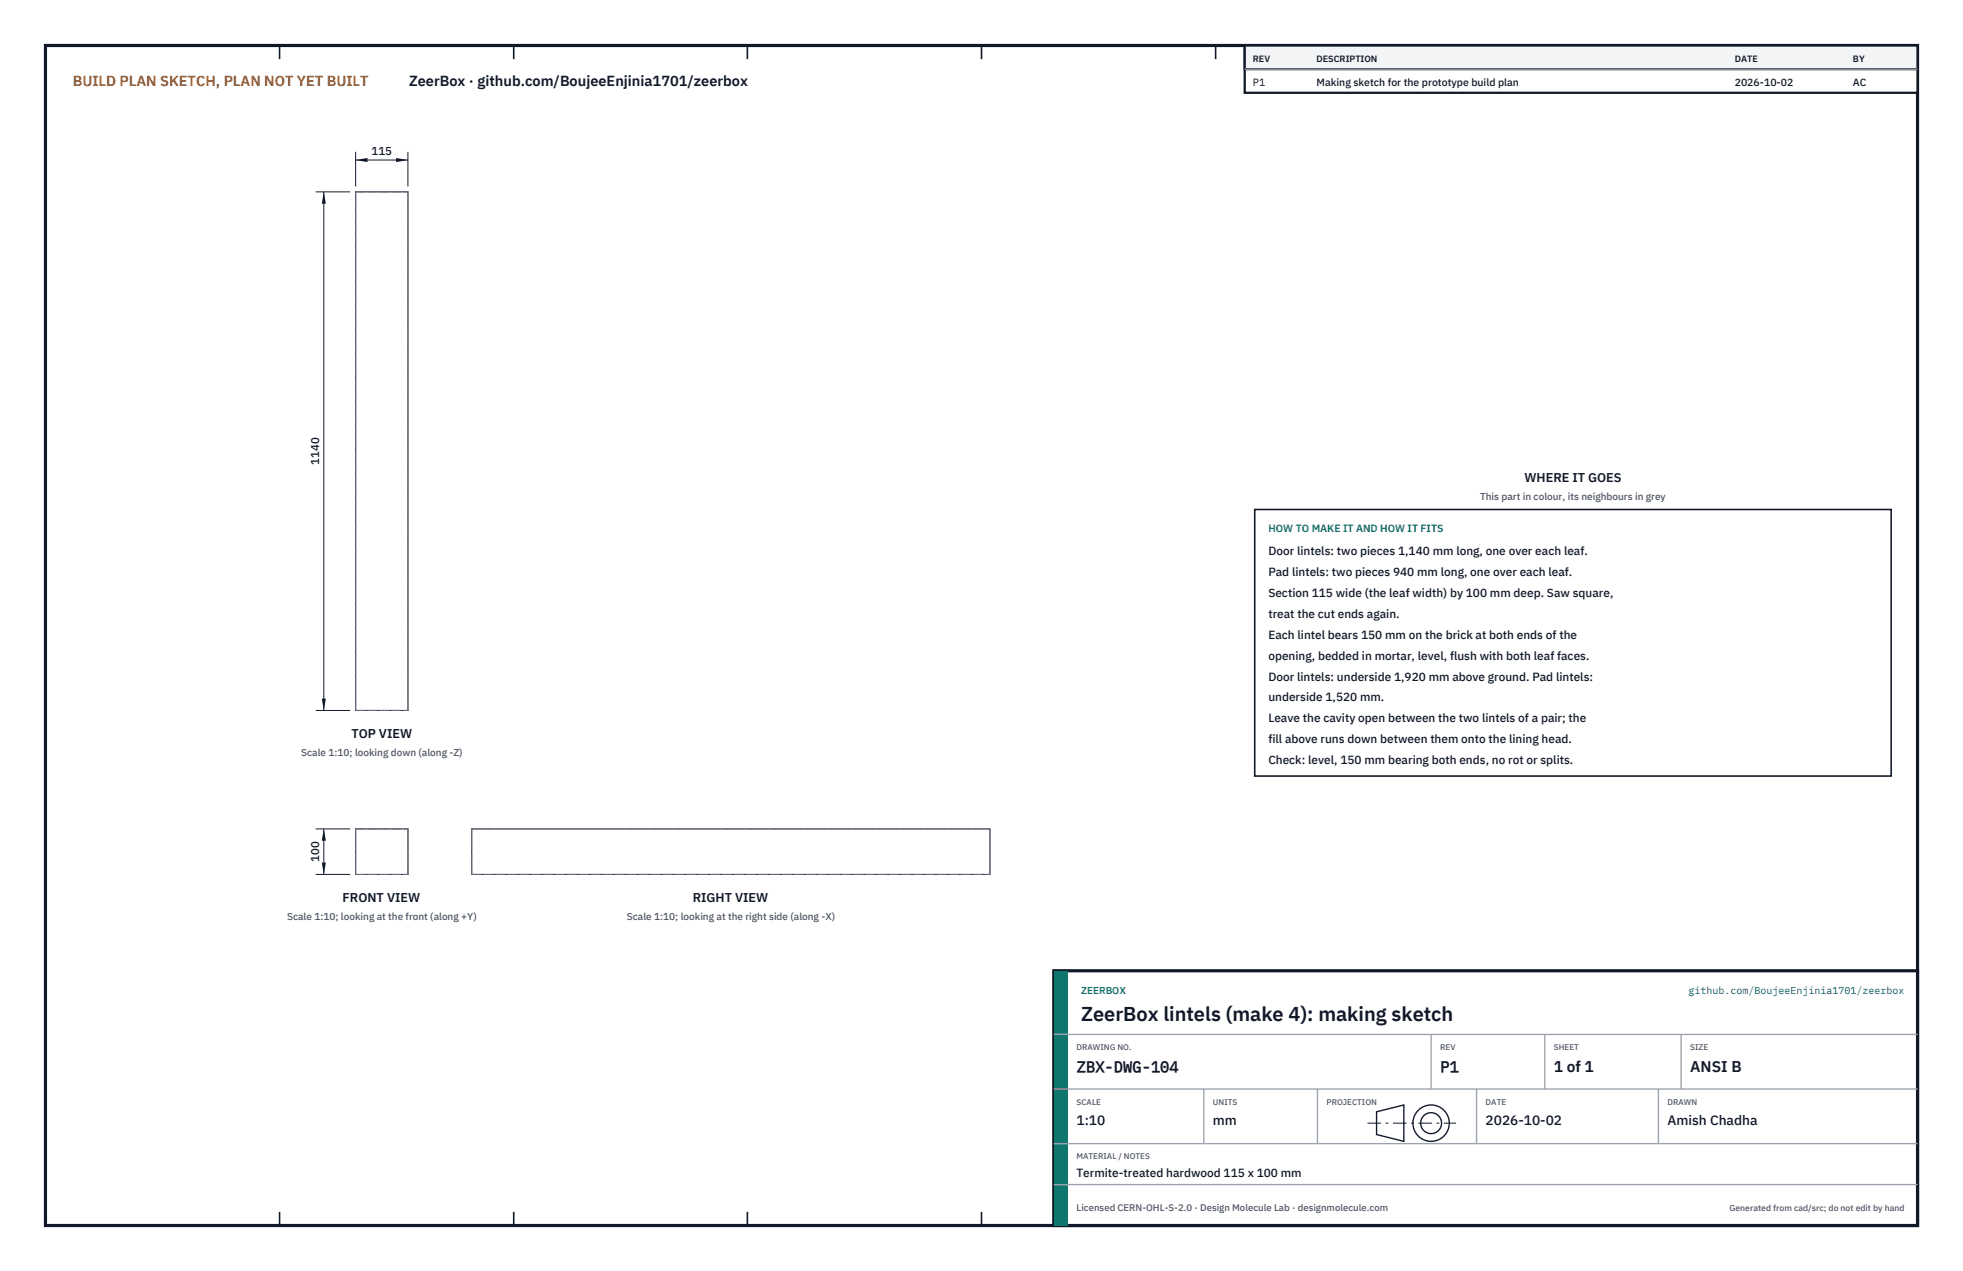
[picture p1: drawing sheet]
<svg xmlns="http://www.w3.org/2000/svg" width="432mm" height="279mm" viewBox="0 0 432 279" stroke-linecap="round" stroke-linejoin="round" font-family="sans-serif">
<defs><g id="words">
<text font-size="4.4" fill="#111827" x="237.8" y="224.4">ZeerBox lintels (make 4): making sketch</text>
<g font-size="3.4" fill="#111827">
<text x="236.8" y="235.6">ZBX-DWG-104</text>
<text x="316.8" y="235.6">P1</text>
<text x="341.8" y="235.6">1 of 1</text>
<text x="371.8" y="235.6">ANSI B</text>
</g>
<text font-size="3.2" fill="#b45309" x="16" y="19">BUILD PLAN SKETCH, PLAN NOT YET BUILT</text>
<text font-size="3.2" fill="#111827" x="90" y="19">ZeerBox · github.com/BoujeeEnjinia1701/zeerbox</text>
<g font-size="3" fill="#111827">
<text x="236.8" y="247.2">1:10</text>
<text x="266.8" y="247.2">mm</text>
<text x="326.8" y="247.2">2026-10-02</text>
<text x="366.8" y="247.2">Amish Chadha</text>
</g>
<g font-size="2.8" fill="#111827">
<text x="335.3" y="106">WHERE IT GOES</text>
<text x="77.3" y="162.2">TOP VIEW</text>
<text x="75.4" y="198.2">FRONT VIEW</text>
<text x="152.4" y="198.2">RIGHT VIEW</text>
</g>
<g font-size="2.6" fill="#111827">
<text x="279" y="122">Door lintels: two pieces 1,140 mm long, one over each leaf.</text>
<text x="279" y="126.6">Pad lintels: two pieces 940 mm long, one over each leaf.</text>
<text x="279" y="131.2">Section 115 wide (the leaf width) by 100 mm deep. Saw square,</text>
<text x="279" y="135.8">treat the cut ends again.</text>
<text x="279" y="140.4">Each lintel bears 150 mm on the brick at both ends of the</text>
<text x="279" y="145">opening, bedded in mortar, level, flush with both leaf faces.</text>
<text x="279" y="149.6">Door lintels: underside 1,920 mm above ground. Pad lintels:</text>
<text x="279" y="154.2">underside 1,520 mm.</text>
<text x="279" y="158.8">Leave the cavity open between the two lintels of a pair; the</text>
<text x="279" y="163.4">fill above runs down between them onto the lining head.</text>
<text x="279" y="168">Check: level, 150 mm bearing both ends, no rot or splits.</text>
<text x="236.8" y="258.8">Termite-treated hardwood 115 x 100 mm</text>
</g>
<g font-size="2.5" fill="#111827">
<text x="81.7" y="34.2">115</text>
<text x="70.2" y="102.2" transform="rotate(-90 70.2 102.2)">1140</text>
<text x="70.2" y="189.5" transform="rotate(-90 70.2 189.5)">100</text>
</g>
<g font-size="2.3" fill="#111827">
<text x="275.6" y="18.8">P1</text>
<text x="289.6" y="18.8">Making sketch for the prototype build plan</text>
<text x="381.6" y="18.8">2026-10-02</text>
<text x="407.6" y="18.8">AC</text>
</g>
<text font-size="2.3" fill="#0f766e" x="279" y="117">HOW TO MAKE IT AND HOW IT FITS</text>
<g font-size="2.2" fill="#4b5563">
<text x="325.6" y="110">This part in colour, its neighbours in grey</text>
<text x="66.2" y="166.2">Scale 1:10; looking down (along -Z)</text>
<text x="63.1" y="202.2">Scale 1:10; looking at the front (along +Y)</text>
<text x="137.9" y="202.2">Scale 1:10; looking at the right side (along -X)</text>
</g>
<g font-size="2.2" fill="#0f766e">
<text x="237.8" y="218.4">ZEERBOX</text>
<text x="371.4" y="218.4">github.com/BoujeeEnjinia1701/zeerbox</text>
</g>
<text font-size="2.1" fill="#4b5563" x="236.8" y="266.2">Licensed CERN-OHL-S-2.0 · Design Molecule Lab · designmolecule.com</text>
<g font-size="2" fill="#111827">
<text x="275.6" y="13.6">REV</text>
<text x="289.6" y="13.6">DESCRIPTION</text>
<text x="381.6" y="13.6">DATE</text>
<text x="407.6" y="13.6">BY</text>
</g>
<text font-size="1.9" fill="#4b5563" x="380.4" y="266.2">Generated from cad/src; do not edit by hand</text>
<g font-size="1.8" fill="#4b5563">
<text x="236.8" y="230.8">DRAWING NO.</text>
<text x="316.8" y="230.8">REV</text>
<text x="341.8" y="230.8">SHEET</text>
<text x="371.8" y="230.8">SIZE</text>
<text x="236.8" y="242.8">SCALE</text>
<text x="266.8" y="242.8">UNITS</text>
<text x="291.8" y="242.8">PROJECTION</text>
<text x="326.8" y="242.8">DATE</text>
<text x="366.8" y="242.8">DRAWN</text>
<text x="236.8" y="254.8">MATERIAL / NOTES</text>
</g>
</g></defs>
<path d="M10 10h411.8v259.4h-411.8z" fill="none" stroke="#111827" stroke-width=".7" stroke-linecap="butt"/>
<g fill="none" stroke="#111827" stroke-width=".35">
<path d="M61.5 10v3M113 10v3M164.4 10v3M215.9 10v3M267.4 10v3M318.9 10v3M370.3 10v3M61.5 266.4v3M113 266.4v3M164.4 266.4v3M215.9 266.4v3M267.4 266.4v3"/>
<path d="M318.9 266.4v3M370.3 266.4v3"/>
</g>
<path d="M78.2 42.2h11.5v114h-11.5zM78.2 182.2h11.5v10h-11.5zM103.8 182.2h114v10h-114z" fill="none" stroke="#111727" stroke-width=".22"/>
<path d="M78.2 42.2h11.5M78.2 156.2v-114M78.2 156.2h11.5M89.7 156.2v-114M78.2 192.2v-10M78.2 192.2h11.5M78.2 182.2h11.5M89.7 192.2v-10M103.8 192.2v-10M103.8 182.2h114M103.8 192.2h114M217.8 192.2v-10" fill="none" stroke="#6a7180" stroke-width=".22" stroke-dasharray="2.1 .5"/>
<path d="M78.2 33.4v7.6M78.2 35.2h11.5M89.7 33.4v7.6" fill="none" stroke="#111827" stroke-width=".22"/>
<path d="M78.2 35.2l2.6-.5v.9zM87.1 34.7v.9l2.6-.4z" fill="#111827"/>
<path d="M69.4 42.2h7.6M71.2 42.2v114M69.4 156.2h7.6" fill="none" stroke="#111827" stroke-width=".22"/>
<path d="M71.2 42.2l-.4 2.6h.9zM70.8 153.6h.9l-.5 2.6z" fill="#111827"/>
<path d="M69.4 182.2h7.6M69.4 192.2h7.6M71.2 182.2v10" fill="none" stroke="#111827" stroke-width=".22"/>
<path d="M71.2 182.2l-.4 2.6h.9zM70.8 189.6h.9l-.5 2.6z" fill="#111827"/>
<path d="M276 112h140v58.6h-140z" fill="#fff" stroke="#111827" stroke-width=".35"/>
<path d="M273.8 10h148v10.4h-148z" fill="#fff" stroke="#111827" stroke-width=".5"/>
<path d="M273.8 10h148v5.2h-148z" fill="#f3f4f6" stroke="#111827" stroke-width=".5"/>
<path d="M273.8 15.2h148" fill="none" stroke="#9ca3af" stroke-width=".3"/>
<path d="M231.8 213.4h190v56h-190z" fill="#fff" stroke="#111827" stroke-width=".7" stroke-linecap="butt"/>
<path d="M231.8 213.4h3v56h-3z" fill="#0f766e"/>
<path d="M231.8 227.4h190M231.8 239.4h190M264.8 239.4v12M289.8 239.4v12M314.8 227.4v12M324.8 239.4v12M339.8 227.4v12M364.8 239.4v12M369.8 227.4v12M231.8 251.4h190M231.8 260.4h190" fill="none" stroke="#9ca3af" stroke-width=".3"/>
<g fill="none" stroke="#111827" stroke-width=".3">
<path d="M302.8 244.4l6-1.5v8l-6-1.5z"/>
<circle cx="314.8" cy="246.9" r="4"/>
<circle cx="314.8" cy="246.9" r="2.3"/>
</g>
<path d="M300.8 246.9h19.5" fill="none" stroke="#111827" stroke-width=".22" stroke-dasharray="3 1 .6 1" stroke-linecap="butt"/>
<use href="#words"/>
</svg>
